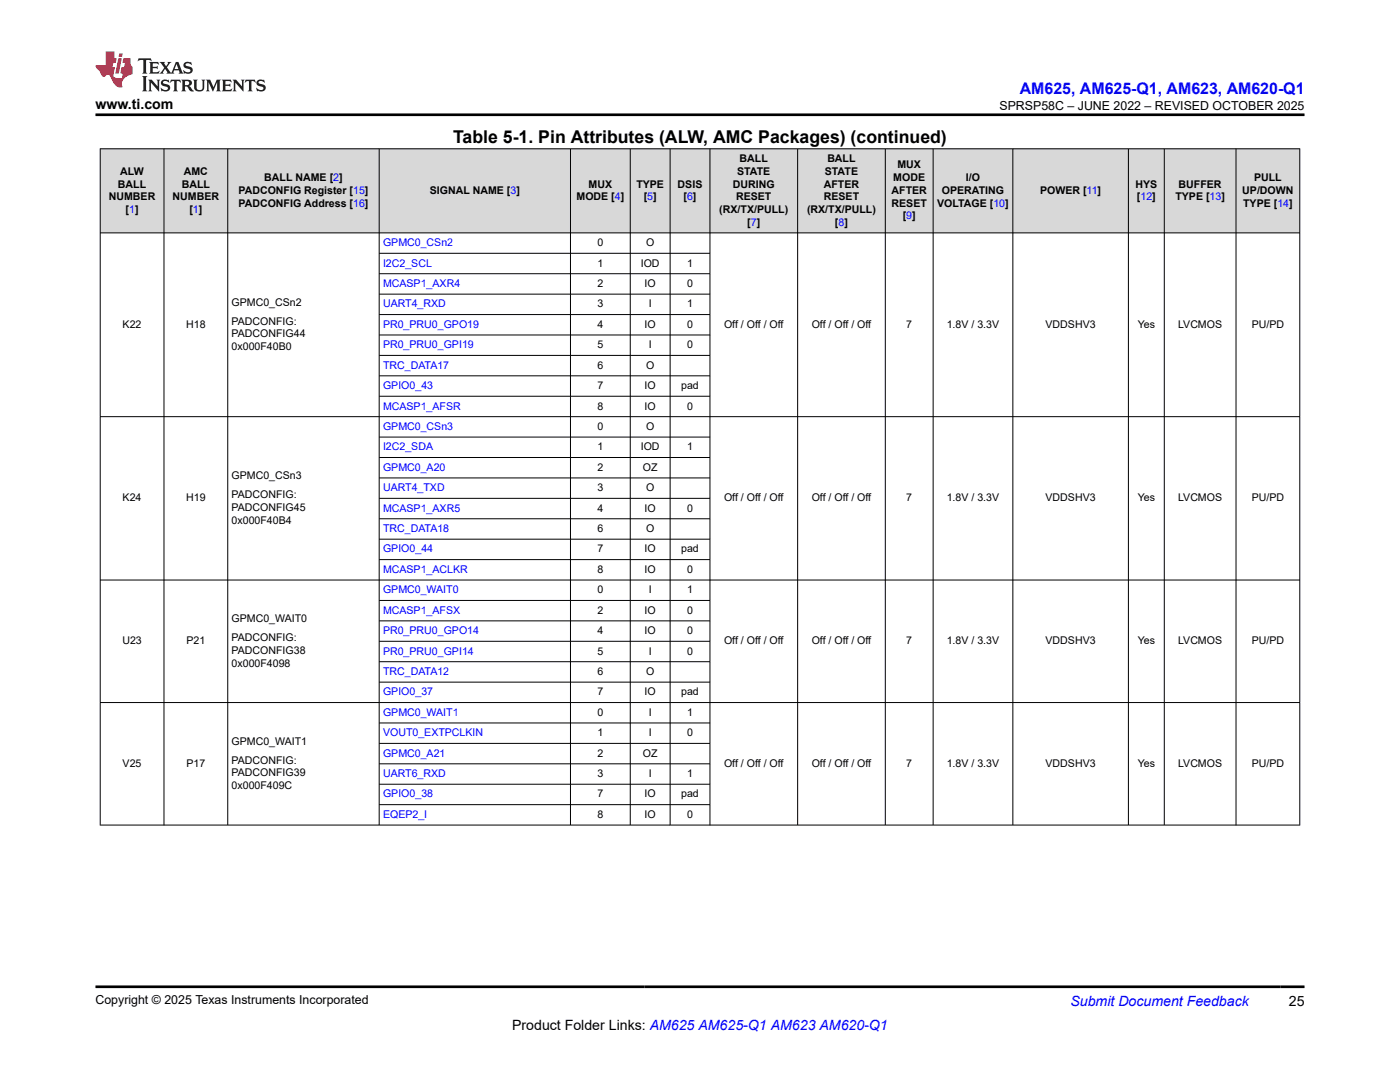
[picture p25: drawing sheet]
<svg xmlns="http://www.w3.org/2000/svg" width="279mm" height="216mm" viewBox="0 0 279 216" stroke-linecap="round" stroke-linejoin="round" font-family="sans-serif">
<defs><g id="words">
<text font-size="3.5" x="90.4" y="28.5">Table 5-1. Pin Attributes (ALW, AMC Packages) (continued)</text>
<text font-size="3.2" fill="#00f" x="203.5" y="18.7">AM625, AM625-Q1, AM623, AM620-Q1</text>
<g font-size="2.8">
<text x="19" y="21.8">www.ti.com</text>
<text x="257.2" y="200.7">25</text>
<text x="102.2" y="205.5">Product Folder Links: AM625 AM625-Q1 AM623 AM620-Q1</text>
</g>
<text font-size="2.8" fill="#00f" x="213.6" y="200.7">Submit Document Feedback</text>
<g font-size="2.5">
<text x="199.5" y="21.9">SPRSP58C – JUNE 2022 – REVISED OCTOBER 2025</text>
<text x="19" y="200.4">Copyright © 2025 Texas Instruments Incorporated</text>
</g>
<g font-size="2.1">
<text x="24" y="34.9">ALW</text>
<text x="36.7" y="34.9">AMC</text>
<text x="147.1" y="34.9">STATE</text>
<text x="147.6" y="32.3">BALL</text>
<text x="164.6" y="34.9">STATE</text>
<text x="165.1" y="32.3">BALL</text>
<text x="179.1" y="33.6">MUX</text>
<text x="21.7" y="40">NUMBER</text>
<text x="23.5" y="37.4">BALL</text>
<text x="34.4" y="40">NUMBER</text>
<text x="36.3" y="37.4">BALL</text>
<text x="47.6" y="38.7">PADCONFIG Register [15]</text>
<text x="47.6" y="41.2">PADCONFIG Address [16]</text>
<text x="52.7" y="36.2">BALL NAME [2]</text>
<text x="85.8" y="38.7">SIGNAL NAME [3]</text>
<text x="115.1" y="40">MODE [4]</text>
<text x="117.5" y="37.4">MUX</text>
<text x="127" y="37.4">TYPE</text>
<text x="128.5" y="40">[5]</text>
<text x="135.2" y="37.4">DSIS</text>
<text x="136.4" y="40">[6]</text>
<text x="146.3" y="37.4">DURING</text>
<text x="146.9" y="40">RESET</text>
<text x="164.4" y="40">RESET</text>
<text x="164.4" y="37.4">AFTER</text>
<text x="177.9" y="41.2">RESET</text>
<text x="177.9" y="38.7">AFTER</text>
<text x="178.3" y="36.2">MODE</text>
<text x="187" y="41.2">VOLTAGE [10]</text>
<text x="188" y="38.7">OPERATING</text>
<text x="192.8" y="36.2">I/O</text>
<text x="207.6" y="38.7">POWER [11]</text>
<text x="226.6" y="37.4">HYS</text>
<text x="226.9" y="40">[12]</text>
<text x="234.6" y="40">TYPE [13]</text>
<text x="235.2" y="37.4">BUFFER</text>
<text x="247.9" y="38.7">UP/DOWN</text>
<text x="248.1" y="41.2">TYPE [14]</text>
<text x="250.3" y="36.2">PULL</text>
<text x="25.1" y="42.5">[1]</text>
<text x="37.8" y="42.5">[1]</text>
<text x="143.6" y="42.5">(RX/TX/PULL)</text>
<text x="149.1" y="45">[7]</text>
<text x="161.1" y="42.5">(RX/TX/PULL)</text>
<text x="166.6" y="45">[8]</text>
<text x="180.2" y="43.8">[9]</text>
<text x="119.2" y="49.1">0</text>
<text x="119.2" y="53.2">1</text>
<text x="127.9" y="53.2">IOD</text>
<text x="128.9" y="49.1">O</text>
<text x="137.1" y="53.2">1</text>
<text x="119.2" y="57.3">2</text>
<text x="128.6" y="57.3">IO</text>
<text x="137.1" y="57.3">0</text>
<text x="24.5" y="65.4">K22</text>
<text x="37.1" y="65.4">H18</text>
<text x="46.2" y="61">GPMC0_CSn2</text>
<text x="46.2" y="64.8">PADCONFIG:</text>
<text x="119.2" y="61.3">3</text>
<text x="119.2" y="65.4">4</text>
<text x="128.6" y="65.4">IO</text>
<text x="129.5" y="61.3">I</text>
<text x="137.1" y="61.3">1</text>
<text x="137.1" y="65.4">0</text>
<text x="144.5" y="65.4">Off / Off / Off</text>
<text x="162" y="65.4">Off / Off / Off</text>
<text x="180.9" y="65.4">7</text>
<text x="188.9" y="65.4">1.8V / 3.3V</text>
<text x="208.7" y="65.4">VDDSHV3</text>
<text x="227.1" y="65.4">Yes</text>
<text x="235.1" y="65.4">LVCMOS</text>
<text x="249.8" y="65.4">PU/PD</text>
<text x="46.2" y="67.3">PADCONFIG44</text>
<text x="46.2" y="69.9">0x000F40B0</text>
<text x="119.2" y="69.5">5</text>
<text x="129.5" y="69.5">I</text>
<text x="137.1" y="69.5">0</text>
<text x="119.2" y="73.6">6</text>
<text x="119.2" y="77.6">7</text>
<text x="128.6" y="77.6">IO</text>
<text x="128.9" y="73.6">O</text>
<text x="135.9" y="77.6">pad</text>
<text x="119.2" y="81.7">8</text>
<text x="128.6" y="81.7">IO</text>
<text x="137.1" y="81.7">0</text>
<text x="119.2" y="85.8">0</text>
<text x="119.2" y="89.9">1</text>
<text x="127.9" y="89.9">IOD</text>
<text x="128.9" y="85.8">O</text>
<text x="137.1" y="89.9">1</text>
<text x="46.2" y="95.6">GPMC0_CSn3</text>
<text x="119.2" y="93.9">2</text>
<text x="128.3" y="93.9">OZ</text>
<text x="24.5" y="100">K24</text>
<text x="37.1" y="100">H19</text>
<text x="46.2" y="99.4">PADCONFIG:</text>
<text x="46.2" y="102">PADCONFIG45</text>
<text x="119.2" y="98">3</text>
<text x="128.9" y="98">O</text>
<text x="144.5" y="100">Off / Off / Off</text>
<text x="162" y="100">Off / Off / Off</text>
<text x="180.9" y="100">7</text>
<text x="188.9" y="100">1.8V / 3.3V</text>
<text x="208.7" y="100">VDDSHV3</text>
<text x="227.1" y="100">Yes</text>
<text x="235.1" y="100">LVCMOS</text>
<text x="249.8" y="100">PU/PD</text>
<text x="46.2" y="104.5">0x000F40B4</text>
<text x="119.2" y="102.1">4</text>
<text x="119.2" y="106.2">6</text>
<text x="128.6" y="102.1">IO</text>
<text x="128.9" y="106.2">O</text>
<text x="137.1" y="102.1">0</text>
<text x="119.2" y="110.2">7</text>
<text x="128.6" y="110.2">IO</text>
<text x="135.9" y="110.2">pad</text>
<text x="119.2" y="114.3">8</text>
<text x="119.2" y="118.4">0</text>
<text x="128.6" y="114.3">IO</text>
<text x="129.5" y="118.4">I</text>
<text x="137.1" y="114.3">0</text>
<text x="137.1" y="118.4">1</text>
<text x="46.2" y="124.1">GPMC0_WAIT0</text>
<text x="119.2" y="122.5">2</text>
<text x="128.6" y="122.5">IO</text>
<text x="137.1" y="122.5">0</text>
<text x="24.4" y="128.6">U23</text>
<text x="37.2" y="128.6">P21</text>
<text x="46.2" y="127.9">PADCONFIG:</text>
<text x="46.2" y="130.5">PADCONFIG38</text>
<text x="119.2" y="126.5">4</text>
<text x="119.2" y="130.6">5</text>
<text x="128.6" y="126.5">IO</text>
<text x="129.5" y="130.6">I</text>
<text x="137.1" y="126.5">0</text>
<text x="137.1" y="130.6">0</text>
<text x="144.5" y="128.6">Off / Off / Off</text>
<text x="162" y="128.6">Off / Off / Off</text>
<text x="180.9" y="128.6">7</text>
<text x="188.9" y="128.6">1.8V / 3.3V</text>
<text x="208.7" y="128.6">VDDSHV3</text>
<text x="227.1" y="128.6">Yes</text>
<text x="235.1" y="128.6">LVCMOS</text>
<text x="249.8" y="128.6">PU/PD</text>
<text x="46.2" y="133">0x000F4098</text>
<text x="119.2" y="134.7">6</text>
<text x="128.9" y="134.7">O</text>
<text x="119.2" y="138.8">7</text>
<text x="119.2" y="142.8">0</text>
<text x="128.6" y="138.8">IO</text>
<text x="129.5" y="142.8">I</text>
<text x="135.9" y="138.8">pad</text>
<text x="137.1" y="142.8">1</text>
<text x="46.2" y="148.6">GPMC0_WAIT1</text>
<text x="119.2" y="146.9">1</text>
<text x="129.5" y="146.9">I</text>
<text x="137.1" y="146.9">0</text>
<text x="24.5" y="153">V25</text>
<text x="37.2" y="153">P17</text>
<text x="46.2" y="152.4">PADCONFIG:</text>
<text x="46.2" y="154.9">PADCONFIG39</text>
<text x="119.2" y="151">2</text>
<text x="119.2" y="155.1">3</text>
<text x="128.3" y="151">OZ</text>
<text x="129.5" y="155.1">I</text>
<text x="137.1" y="155.1">1</text>
<text x="144.5" y="153">Off / Off / Off</text>
<text x="162" y="153">Off / Off / Off</text>
<text x="180.9" y="153">7</text>
<text x="188.9" y="153">1.8V / 3.3V</text>
<text x="208.7" y="153">VDDSHV3</text>
<text x="227.1" y="153">Yes</text>
<text x="235.1" y="153">LVCMOS</text>
<text x="249.8" y="153">PU/PD</text>
<text x="46.2" y="157.5">0x000F409C</text>
<text x="119.2" y="159.1">7</text>
<text x="128.6" y="159.1">IO</text>
<text x="135.9" y="159.1">pad</text>
<text x="119.2" y="163.2">8</text>
<text x="128.6" y="163.2">IO</text>
<text x="137.1" y="163.2">0</text>
</g>
<g font-size="2.1" fill="#00f">
<text x="76.4" y="49.1">GPMC0_CSn2</text>
<text x="76.4" y="53.2">I2C2_SCL</text>
<text x="76.4" y="57.3">MCASP1_AXR4</text>
<text x="76.4" y="61.3">UART4_RXD</text>
<text x="76.4" y="65.4">PR0_PRU0_GPO19</text>
<text x="76.4" y="69.5">PR0_PRU0_GPI19</text>
<text x="76.4" y="73.6">TRC_DATA17</text>
<text x="76.4" y="77.6">GPIO0_43</text>
<text x="76.4" y="81.7">MCASP1_AFSR</text>
<text x="76.4" y="85.8">GPMC0_CSn3</text>
<text x="76.4" y="89.9">I2C2_SDA</text>
<text x="76.4" y="93.9">GPMC0_A20</text>
<text x="76.4" y="98">UART4_TXD</text>
<text x="76.4" y="102.1">MCASP1_AXR5</text>
<text x="76.4" y="106.2">TRC_DATA18</text>
<text x="76.4" y="110.2">GPIO0_44</text>
<text x="76.4" y="114.3">MCASP1_ACLKR</text>
<text x="76.4" y="118.4">GPMC0_WAIT0</text>
<text x="76.4" y="122.5">MCASP1_AFSX</text>
<text x="76.4" y="126.5">PR0_PRU0_GPO14</text>
<text x="76.4" y="130.6">PR0_PRU0_GPI14</text>
<text x="76.4" y="134.7">TRC_DATA12</text>
<text x="76.4" y="138.8">GPIO0_37</text>
<text x="76.4" y="142.8">GPMC0_WAIT1</text>
<text x="76.4" y="146.9">VOUT0_EXTPCLKIN</text>
<text x="76.4" y="151">GPMC0_A21</text>
<text x="76.4" y="155.1">UART6_RXD</text>
<text x="76.4" y="159.1">GPIO0_38</text>
<text x="76.4" y="163.2">EQEP2_I</text>
</g>
</g></defs>
<g fill="#d8d8d8">
<path d="M20 29.7h239.4v16.8h-239.4z" fill-rule="evenodd"/>
<path d="M20.1 29.8h12.6v16.6h-12.6z" fill-rule="evenodd"/>
<path d="M32.8 29.8h12.6v16.6h-12.6z" fill-rule="evenodd"/>
<path d="M45.5 29.8h30.1v16.6h-30.1z" fill-rule="evenodd"/>
<path d="M75.7 29.8h38.1v16.6h-38.1z" fill-rule="evenodd"/>
<path d="M113.9 29.8h11.8v16.6h-11.8z" fill-rule="evenodd"/>
<path d="M125.8 29.8h7.9v16.6h-7.9z" fill-rule="evenodd"/>
<path d="M133.8 29.8h7.8v16.6h-7.8z" fill-rule="evenodd"/>
<path d="M141.7 29.8h17.4v16.6h-17.4z" fill-rule="evenodd"/>
<path d="M159.2 29.8h17.4v16.6h-17.4z" fill-rule="evenodd"/>
<path d="M176.7 29.8h9.5v16.6h-9.5z" fill-rule="evenodd"/>
<path d="M186.3 29.8h15.8v16.6h-15.8z" fill-rule="evenodd"/>
<path d="M202.2 29.8h22.9v16.6h-22.9z" fill-rule="evenodd"/>
<path d="M225.3 29.8h7v16.6h-7z" fill-rule="evenodd"/>
<path d="M232.4 29.8h14.2v16.6h-14.2z" fill-rule="evenodd"/>
<path d="M246.7 29.8h12.6v16.6h-12.6z" fill-rule="evenodd"/>
</g>
<g fill="none" stroke="#000" stroke-width=".2">
<path d="M19.9 29.7h239.6M20 29.6v135.1M32.7 29.6v135.1M45.5 29.6v135.1M75.7 29.6v135.1M113.9 29.6v135.1M125.8 29.6v135.1M133.7 29.6v135.1M141.7 29.6v135.1M159.2 29.6v135.1M176.7 29.6v135.1M186.2 29.6v135.1"/>
<path d="M202.1 29.6v135.1M225.2 29.6v135.1M232.4 29.6v135.1M246.7 29.6v135.1M259.4 29.6v135.1M19.9 46.5h239.6M75.7 50.5h66M75.7 54.6h66M75.7 58.7h66M75.7 62.8h66M75.7 66.8h66M75.7 70.9h66"/>
<path d="M75.7 75h66M75.7 79.1h66M19.9 83.1h239.6M75.7 87.2h66M75.7 91.3h66M75.7 95.4h66M75.7 99.4h66M19.9 115.7h239.6M75.7 103.5h66M75.7 107.6h66M75.7 111.7h66M75.7 119.8h66"/>
<path d="M75.7 123.9h66M75.7 128h66M75.7 132h66M75.7 136.1h66M19.9 140.2h239.6M75.7 144.3h66M75.7 148.3h66M75.7 152.4h66M75.7 156.5h66M19.9 164.6h239.6M75.7 160.6h66"/>
</g>
<path d="M27.7 11.6l-.2 .6 .5-.2h.6v.1v2.2l-.2 .4h1l-.2-.4v-2.2v-.1h.5l.5 .2-.1-.6zM29.8 12.4l.2 .3v1.6l-.2 .4h1.9l.1-.6a1.08 1.08 0 0 1-1.3 .2v-.7h.6l.4 .2v-.7l-.4 .2h-.6v-.5l.2-.2a1 1 0 0 1 1 .3l-.1-.5zM31.8 12.4l1 1.1-1 1.2h.9l-.2-.2 .4-.8 .5 .8-.2 .2h1.6l-.2-.2 .1-.5h1l.1 .5-.1 .2h.9l-.2-.4-.8-1.9h-.5l-1 2.1-.8-1.1 .9-1h-.8l.2 .2-.5 .6-.3-.6 .1-.2zM35.2 12.8l.4 1h-.8zM36.8 12.5a.65 .65 0 0 0-.2 .7 .65 .65 0 0 0 .6 .5l.7 .1 .1 .3a.79 .79 0 0 1-.7 .4 .79 .79 0 0 1-.7-.5l.1 .7 .2-.1a.93 .93 0 0 0 1.1 0 .93 .93 0 0 0 .4-.9 1.46 1.46 0 0 0-1.2-.6l-.1-.3a1.09 1.09 0 0 1 1.2 .2l-.2-.6-.1 .1-.6-.2zM28.4 15.2l.2 .4v2.2l-.2 .4h1l-.2-.4v-2.2l.2-.4zM29.6 15.9l.2 .4v1.5l-.2 .4h.8l-.3-.4v-1.3l1.7 1.8v-2l.2-.4h-.8l.2 .2 .1 1.1-1.2-1.3zM32.3 16a.65 .65 0 0 0-.2 .8 .65 .65 0 0 0 .7 .4l.6 .2 .1 .2a.79 .79 0 0 1-.7 .4 .79 .79 0 0 1-.7-.5l.1 .7 .2-.1a.93 .93 0 0 0 1.1 .1 .93 .93 0 0 0 .4-1 1.46 1.46 0 0 0-1.2-.5l-.1-.4a1.09 1.09 0 0 1 1.2 .2l-.2-.6-.1 .1-.6-.1zM34.1 15.9l-.1 .6a.63 .63 0 0 1 .7-.3l.1 1.6-.3 .4h1l-.2-.4v-1.6a.66 .66 0 0 1 .8 .3l-.1-.6zM36.2 15.9l.2 .4v1.5l-.2 .4h.9l-.2-.2v-.7h.5l.1 .2a.79 .79 0 0 0 1.2 .6l-1-.9a.61 .61 0 0 0 .6-.6 .61 .61 0 0 0-.5-.7zM36.9 16.2h.2a.47 .47 0 0 1 .5 .1 .47 .47 0 0 1 .1 .5l-.2 .1-.6 .1zM38.5 15.9l.2 .2a2.27 2.27 0 0 0 .4 2 1.04 1.04 0 0 0 1.7-.7v-1.3l.2-.2h-.8l.2 .4v1.1a.6 .6 0 0 1-.6 .6 .6 .6 0 0 1-.6-.6v-1.1l.3-.4zM41.1 15.9l.2 .4v1.5l-.2 .4h.7l-.2-.4v-1.4l.9 1.9 .8-1.9v1.4l-.2 .4h1l-.3-.4v-1.5l.3-.4h-.8l-.7 1.5-.7-1.5zM44.3 15.9l.2 .4v1.5l-.2 .4h1.9l.1-.6a1.09 1.09 0 0 1-1.3 .2v-.7h.6l.4 .2v-.6l-.4 .2h-.6v-.6l.2-.1a1.01 1.01 0 0 1 1 .3l-.1-.6zM46.4 15.9l.3 .4v1.5l-.3 .4h.8l-.2-.4v-1.3l1.6 1.8v-2l.2-.4h-.7l.2 .2v1.1l-1.2-1.3zM49 15.9l-.1 .6a.63 .63 0 0 1 .8-.3v1.6l-.3 .4h1l-.2-.4v-1.6a.66 .66 0 0 1 .8 .3l-.1-.6zM51.4 16a.65 .65 0 0 0-.2 .8 .65 .65 0 0 0 .6 .4l.6 .2 .2 .2a.79 .79 0 0 1-.8 .4 .79 .79 0 0 1-.6-.5l.1 .7 .2-.1a.93 .93 0 0 0 1 .1 .93 .93 0 0 0 .5-1 1.46 1.46 0 0 0-1.3-.5l-.1-.4a1.09 1.09 0 0 1 1.3 .2l-.2-.6-.2 .1-.5-.1z" fill="#231f20"/>
<path d="M21.1 10.3v2.7h-2.1l.1 .4 .9 1a.95 .95 0 0 0 .9 .9 .59 .59 0 0 1 .6-.4 .59 .59 0 0 1 .5 .3l.4 .8a1.59 1.59 0 0 0 2.1 1.4 1.61 1.61 0 0 1 1-2.3l1-.3-.1-1.5a1.59 1.59 0 0 1-.4-1.7h-1.4l-.2 .9h.5l-.1 .9h-.5l-.2 .9v.3l.4 .1-.2 .9h-.6a.73 .73 0 0 1-1.1-.7l.3-1.5h-.5l.2-.9h.5l.2-.9h-.5v-1.3zM23.6 11.6l-.6 3.1h.7l.6-3.1zM23.8 10.7l-.1 .6h.7l.1-.6z" fill="#ed1c24"/>
<path d="M19 22.9h241.3M19 196.9h241.3" fill="none" stroke="#000" stroke-width=".53"/>
<use href="#words"/>
</svg>
